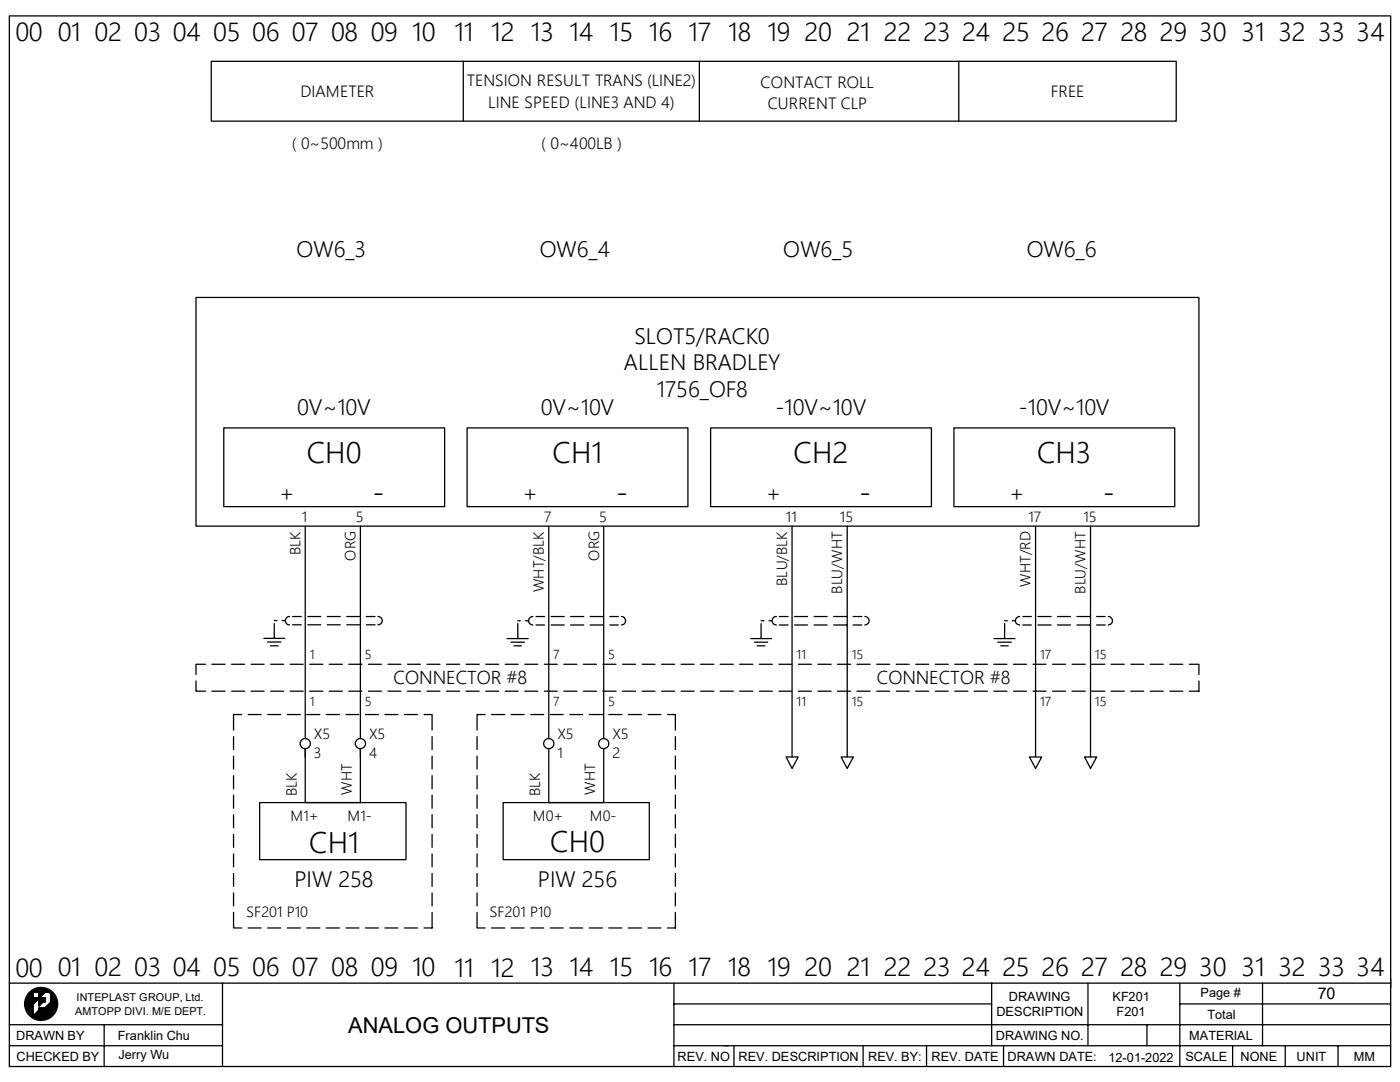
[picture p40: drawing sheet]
<svg xmlns="http://www.w3.org/2000/svg" width="279mm" height="216mm" viewBox="0 0 279 216" stroke-linecap="round" stroke-linejoin="round" font-family="sans-serif">
<defs><g id="words">
<g font-size="5.8">
<text x="61.2" y="92.4">CH0</text>
<text x="110.3" y="92.4">CH1</text>
<text x="158.4" y="92.4">CH2</text>
<text x="207" y="92.4">CH3</text>
<text x="74.3" y="100.5">-</text>
<text x="122.9" y="100.5">-</text>
<text x="171.5" y="100.5">-</text>
<text x="220.1" y="100.5">-</text>
<text x="61.7" y="170.1">CH1</text>
<text x="109.8" y="170.1">CH0</text>
</g>
<g font-size="5.1">
<text x="3.1" y="8.2">00</text>
<text x="11.5" y="8.2">01 02 03 04 05 06 07 08 09</text>
<text x="82.3" y="8.3">10</text>
<text x="90.7" y="8.3">11</text>
<text x="98.1" y="8.3">12</text>
<text x="106" y="8.2">13</text>
<text x="113.6" y="8.3">14</text>
<text x="121.7" y="8.2">15 16</text>
<text x="137.4" y="8.3">17</text>
<text x="145.3" y="8.2">18 19 20</text>
<text x="169" y="8.3">21</text>
<text x="176.4" y="8.2">22 23 24 25 26 27 28 29 30 31 32 33 34</text>
<text x="3.1" y="194.9">00</text>
<text x="11.5" y="194.8">01 02 03 04</text>
<text x="42.5" y="194.8">05 06 07 08 09 10</text>
<text x="90.7" y="194.9">11 12</text>
<text x="106" y="194.8">13</text>
<text x="113.6" y="194.8">14 15 16 17 18 19</text>
<text x="160.6" y="194.8">20</text>
<text x="169" y="194.8">21 22</text>
<text x="184.3" y="194.8">23</text>
<text x="192" y="194.8">24</text>
<text x="200.1" y="194.8">25 26</text>
<text x="215.8" y="194.8">27</text>
<text x="223.6" y="194.8">28 29 30</text>
<text x="247.8" y="194.8">31</text>
<text x="255.1" y="194.8">32 33 34</text>
</g>
<g font-size="4.4">
<text x="59.2" y="51.3">OW6_3</text>
<text x="107.7" y="51.3">OW6_4</text>
<text x="156.3" y="51.3">OW6_5</text>
<text x="204.9" y="51.3">OW6_6</text>
<text x="126.6" y="68.6">SLOT5/RACK0</text>
<text x="124.5" y="73.8">ALLEN BRADLEY</text>
<text x="59.3" y="82.8">0V~10V</text>
<text x="107.9" y="82.8">0V~10V</text>
<text x="131.1" y="79.1">1756_OF8</text>
<text x="154.8" y="82.8">-10V~10V</text>
<text x="203.3" y="82.8">-10V~10V</text>
<text x="55.8" y="100">+</text>
<text x="104.3" y="100">+</text>
<text x="152.9" y="100">+</text>
<text x="201.5" y="100">+</text>
<text x="58.8" y="177">PIW 258</text>
<text x="107.4" y="177">PIW 256</text>
<text x="69.5" y="206">ANALOG OUTPUTS</text>
</g>
<g font-size="3.6">
<text x="78.5" y="136.5">CONNECTOR #8</text>
<text x="175" y="136.5">CONNECTOR #8</text>
</g>
<g font-size="3.2">
<text x="93.1" y="17.2">TENSION RESULT TRANS (LINE2)</text>
<text x="151.8" y="17.5">CONTACT ROLL</text>
<text x="59.9" y="19.3">DIAMETER</text>
<text x="97.4" y="21.5">LINE SPEED (LINE3 AND 4)</text>
<text x="153.2" y="21.7">CURRENT CLP</text>
<text x="209.7" y="19.3">FREE</text>
<text x="58.2" y="29.7">( 0~500mm )</text>
<text x="108" y="29.7">( 0~400LB )</text>
<text x="263" y="199.4">70</text>
</g>
<g font-size="2.9">
<text x="60.2" y="104.2">1</text>
<text x="71" y="104.2">5</text>
<text x="108.6" y="104.2">7</text>
<text x="119.6" y="104.2">5</text>
<text x="156.8" y="104.2">11</text>
<text x="167.6" y="104.2">15</text>
<text x="205.2" y="104.2">17</text>
<text x="216.2" y="104.2">15</text>
<text x="59.9" y="110.7" transform="rotate(-90 59.9 110.7)">BLK</text>
<text x="71" y="111.9" transform="rotate(-90 71 111.9)">ORG</text>
<text x="119.5" y="111.9" transform="rotate(-90 119.5 111.9)">ORG</text>
<text x="108.5" y="118.2" transform="rotate(-90 108.5 118.2)">WHT/BLK</text>
<text x="157.1" y="116.9" transform="rotate(-90 157.1 116.9)">BLU/BLK</text>
<text x="168.1" y="118.4" transform="rotate(-90 168.1 118.4)">BLU/WHT</text>
<text x="205.7" y="117.1" transform="rotate(-90 205.7 117.1)">WHT/RD</text>
<text x="216.7" y="118.4" transform="rotate(-90 216.7 118.4)">BLU/WHT</text>
<text x="62.7" y="147.4">X5</text>
<text x="73.7" y="147.4">X5</text>
<text x="111.3" y="147.4">X5</text>
<text x="122.2" y="147.4">X5</text>
<text x="62.7" y="151.3">3</text>
<text x="73.7" y="151.3">4</text>
<text x="111.3" y="151.3">1</text>
<text x="122.2" y="151.3">2</text>
<text x="59.2" y="158.8" transform="rotate(-90 59.2 158.8)">BLK</text>
<text x="70.2" y="158.6" transform="rotate(-90 70.2 158.6)">WHT</text>
<text x="107.8" y="158.8" transform="rotate(-90 107.8 158.8)">BLK</text>
<text x="118.8" y="158.6" transform="rotate(-90 118.8 158.6)">WHT</text>
<text x="58" y="163.8">M1+</text>
<text x="69.3" y="163.8">M1-</text>
<text x="106.3" y="163.8">M0+</text>
<text x="117.7" y="163.8">M0-</text>
<text x="49.2" y="182.9">SF201 P10</text>
<text x="97.8" y="182.9">SF201 P10</text>
</g>
<g font-size="2.5">
<text x="61.8" y="131.5">1</text>
<text x="72.8" y="131.5">5</text>
<text x="110.4" y="131.5">7</text>
<text x="121.4" y="131.5">5</text>
<text x="159" y="131.5">11</text>
<text x="170" y="131.5">15</text>
<text x="207.6" y="131.5">17</text>
<text x="218.5" y="131.5">15</text>
<text x="61.8" y="140.8">1</text>
<text x="72.8" y="140.8">5</text>
<text x="110.4" y="140.8">7</text>
<text x="121.4" y="140.8">5</text>
<text x="159" y="140.8">11</text>
<text x="170" y="140.8">15</text>
<text x="207.6" y="140.8">17</text>
<text x="218.5" y="140.8">15</text>
<text x="198.8" y="202.8">DESCRIPTION</text>
<text x="201.3" y="199.7">DRAWING</text>
<text x="222" y="199.7">KF201</text>
<text x="222.8" y="202.7">F201</text>
<text x="239.6" y="198.9">Page #</text>
<text x="241" y="203.3">Total</text>
<text x="3.2" y="207.5">DRAWN BY</text>
<text x="23.5" y="207.5">Franklin Chu</text>
<text x="198.8" y="207.5">DRAWING NO.</text>
<text x="237.3" y="207.5">MATERIAL</text>
<text x="3.3" y="211.6">CHECKED BY</text>
<text x="23.6" y="211.4">Jerry Wu</text>
<text x="135.2" y="211.6">REV. NO REV. DESCRIPTION</text>
<text x="173.2" y="211.6">REV. BY:</text>
<text x="185.9" y="211.6">REV. DATE</text>
<text x="201.1" y="211.6">DRAWN DATE:</text>
<text x="221.2" y="211.9">12-01-2022</text>
<text x="236.6" y="211.6">SCALE</text>
<text x="247.6" y="211.6">NONE</text>
<text x="258.7" y="211.6">UNIT</text>
<text x="270.2" y="211.6">MM</text>
</g>
<g font-size="2.2">
<text x="15" y="202.4">AMTOPP DIVI. M/E DEPT.</text>
<text x="15.3" y="199.8">INTEPLAST GROUP, Ltd.</text>
</g>
</g></defs>
<g fill="none" stroke="#000" stroke-width=".25">
<path d="M1.9 3.2h275.6v209.6h-275.6zM42.2 12.2h192.5v12h-192.5zM92.5 12.2v12M139.6 12.2v12M191.3 12.2v12M39.1 59.4h200.2v45.6h-200.2zM44.7 85.4h44v15.7h-44zM93.2 85.4h44.1v15.7h-44.1zM141.8 85.4h44.1v15.7h-44.1zM190.4 85.4h44v15.7h-44zM60.9 105v42.4M71.9 105v42.4"/>
<path d="M109.5 105v42.4M120.5 105v42.4M158.1 105v46M169.1 105v46M206.7 105v46M217.6 105v46M39.1 135.9v2h1.9M41 132.5h-1.9v2.1M42.3 132.5h2.6M42.3 137.9h2.6M46.2 132.5h2.6M46.2 137.9h2.6"/>
<path d="M50.1 132.5h2.6M50.1 137.9h2.6M52.7 127.4h4.1M53.4 128.1h2.6M54 128.9h1.5M54 132.5h2.6M54 137.9h2.6M54.7 124.4v3M54.7 123.8h.6M56.3 123.8h.6M57.8 123a.83 .83 0 0 0-.9 .8 .83 .83 0 0 0 .9 .9M57.9 132.5h2.6"/>
<path d="M57.9 137.9h2.6M58.4 123h1.7M58.4 124.7h1.7M61.4 123h2.6M61.4 124.7h2.6M61.8 132.5h2.6M61.8 137.9h2.6M65.3 123h2.6M65.3 124.7h2.6M65.7 132.5h2.6M65.7 137.9h2.6M69.2 123h2.6"/>
<path d="M69.2 124.7h2.6M69.6 132.5h2.6M69.6 137.9h2.6M73.1 123h1.7M73.1 124.7h1.7M73.5 132.5h2.6M73.5 137.9h2.6M75.4 123a.83 .83 0 0 1 .9 .8 .83 .83 0 0 1-.9 .9M77.4 132.5h2.6M77.4 137.9h2.6M81.3 132.5h2.6M81.3 137.9h2.6"/>
<path d="M85.2 132.5h2.6M85.2 137.9h2.6M89.1 132.5h2.6M89.1 137.9h2.6M93 132.5h2.6M93 137.9h2.6M96.9 132.5h2.6M96.9 137.9h2.6M100.8 132.5h2.6M100.8 137.9h2.6M101.2 127.4h4.2M102 128.1h2.6"/>
<path d="M102.6 128.9h1.5M103.3 124.4v3M103.3 123.9h.5M104.7 132.5h2.6M104.7 137.9h2.6M104.9 123.9h.5M106.3 123a.85 .85 0 0 0-.8 .9 .85 .85 0 0 0 .8 .8M107 124.7h1.7M107 123h1.7M108.6 132.5h2.6M108.6 137.9h2.6M110 124.7h2.6"/>
<path d="M110 123h2.6M112.5 132.5h2.6M112.5 137.9h2.6M113.9 124.7h2.6M113.9 123h2.6M116.4 132.5h2.6M116.4 137.9h2.6M117.8 124.7h2.6M117.8 123h2.6M120.3 132.5h2.6M120.3 137.9h2.6M121.7 124.7h1.7"/>
<path d="M121.7 123h1.7M124 123a.85 .85 0 0 1 .8 .9 .85 .85 0 0 1-.8 .8M124.2 132.5h2.6M124.2 137.9h2.6M128.1 132.5h2.6M128.1 137.9h2.6M132 132.5h2.6M132 137.9h2.6M135.9 132.5h2.6M135.9 137.9h2.6M139.8 132.5h2.7M139.8 137.9h2.7"/>
<path d="M143.7 132.5h2.6M143.7 137.9h2.6M147.6 132.5h2.6M147.6 137.9h2.6M149.8 127.4h4.2M150.6 128.1h2.6M151.1 128.9h1.6M151.6 132.5h2.5M151.6 137.9h2.5M151.9 123.9h.5M151.9 124.4v3M153.5 123.9h.5"/>
<path d="M154.9 123a.85 .85 0 0 0-.8 .9 .85 .85 0 0 0 .8 .8M155.4 132.5h2.6M155.4 137.9h2.6M155.5 124.7h1.8M155.5 123h1.8M158.6 124.7h2.6M158.6 123h2.6M159.3 132.5h2.6M159.3 137.9h2.6M162.5 124.7h2.6M162.5 123h2.6M163.2 132.5h2.7"/>
<path d="M163.2 137.9h2.7M166.4 124.7h2.6M166.4 123h2.6M167.1 132.5h2.7M167.1 137.9h2.7M170.3 124.7h1.7M170.3 123h1.7M171 132.5h2.7M171 137.9h2.7M172.6 123a.85 .85 0 0 1 .8 .9 .85 .85 0 0 1-.8 .8M175 132.5h2.5M175 137.9h2.5"/>
<path d="M178.9 132.5h2.5M178.9 137.9h2.5M182.8 132.5h2.5M182.8 137.9h2.5M186.6 132.5h2.6M186.6 137.9h2.6M190.5 132.5h2.7M190.5 137.9h2.7M194.4 132.5h2.7M194.4 137.9h2.7M198.3 132.5h2.7M198.3 137.9h2.7"/>
<path d="M198.4 127.4h4.2M199.1 128.1h2.7M199.7 128.9h1.5M200.5 123.9h.5M200.5 124.4v3M202 123.9h.6M202.3 132.5h2.6M202.3 137.9h2.6M203.5 123a.85 .85 0 0 0-.9 .9 .85 .85 0 0 0 .9 .8M204.1 124.7h1.7M204.1 123h1.7M206.2 132.5h2.5"/>
<path d="M206.2 137.9h2.5M207.1 124.7h2.7M207.1 123h2.7M210.1 132.5h2.5M210.1 137.9h2.5M211 124.7h2.7M211 123h2.7M214 132.5h2.6M214 137.9h2.6M214.9 124.7h2.7M214.9 123h2.7M217.8 132.5h2.7"/>
<path d="M217.8 137.9h2.7M218.9 124.7h1.7M218.9 123h1.7M221.2 123a.85 .85 0 0 1 .8 .9 .85 .85 0 0 1-.8 .8M221.7 132.5h2.7M221.7 137.9h2.7M225.7 132.5h2.6M225.7 137.9h2.6M229.6 132.5h2.6M229.6 137.9h2.6M233.5 132.5h2.6M233.5 137.9h2.6"/>
<path d="M237.4 132.5h1.9v2.1M239.3 135.9v2h-1.9M46.6 147v2.6M46.6 150.9v2.6M46.6 154.8v2.6M46.6 158.7v2.6M48.2 142.6h-1.6v3.1M49.5 142.6h2.6M53.4 142.6h2.6M57.3 142.6h2.6M60.9 149.4v10.7h11v-10.7M61.2 142.6h2.6"/>
<path d="M65.1 142.6h2.6M69 142.6h2.6M72.9 142.6h2.6M76.8 142.6h2.6M80.7 142.6h2.6M84.6 142.6h1.6v3.1M86.2 147v2.6M86.2 150.9v2.6M86.2 154.8v2.6M86.2 158.7v2.6M95.2 147v2.6M95.2 150.9v2.6"/>
<path d="M95.2 154.8v2.6M95.2 158.7v2.6M96.8 142.6h-1.6v3.1M98.1 142.6h2.6M102 142.6h2.6M105.9 142.6h2.6M109.5 149.4v10.7h11v-10.7M109.8 142.6h2.6M113.7 142.6h2.6M117.6 142.6h2.6M121.5 142.6h2.6M125.4 142.6h2.6"/>
<path d="M129.3 142.6h2.6M133.2 142.6h1.6v3.1M134.8 147v2.6M134.8 150.9v2.6M134.8 154.8v2.6M134.8 158.7v2.6M156.9 151h2.4l-1.2 2.3zM167.9 151h2.4l-1.2 2.3zM205.4 151h2.5l-1.2 2.3zM216.5 151h2.4l-1.3 2.3zM46.6 162.6v2.6M46.6 166.5v2.6"/>
<path d="M46.6 170.4v2.6M46.6 174.3v2.6M46.6 178.2v2.6M51.8 160.1h29.2v11.4h-29.2zM86.2 162.6v2.6M86.2 166.5v2.6M86.2 170.4v2.6M86.2 174.3v2.6M86.2 178.2v2.6M95.2 162.6v2.6M95.2 166.5v2.6M95.2 170.4v2.6"/>
<path d="M95.2 174.3v2.6M95.2 178.2v2.6M100.4 160.1h29.2v11.4h-29.2zM134.8 162.6v2.6M134.8 166.5v2.6M134.8 170.4v2.6M134.8 174.3v2.6M134.8 178.2v2.6M1.9 196.2h275.6M6.2 198l-.4 .4M6.5 197.8l-.9 .8M6.6 198.1l-1.4 1.4"/>
<path d="M6.6 198.2l-1.4 1.4M6.6 198.2l-1.4 1.5M6.6 198.3l-1.4 1.5M6.6 198.3l-1.4 1.6M6.6 198.4l-1.4 1.5M6.6 198.6l-1.5 1.6M6.6 198.7l-1.5 1.5M6.6 198.8l-1.5 1.5M6.6 198.8l-1.5 1.6M6.6 198.9l-1.5 1.5 1.5-1.4M6.6 199l-1.5 1.6M6.6 199.1l-1.5 1.5"/>
<path d="M6.6 199.2l-1.5 1.5M6.7 197.7l-1.2 1.1M6.8 199.2l-1.6 1.6M6.8 197.6l-1.3 1.4M6.9 199.2l-1.7 1.7M6.9 197.5l-1.5 1.6M7 199.2l-1.8 1.8M7.1 197.5l-1.8 1.7M7.1 199.2l-1.9 1.9M7.2 197.4l-1.9 1.9M7.2 198l.8-.7-.8 .7M7.2 199.2l-2 1.9"/>
<path d="M7.2 199.2l-2 2M7.3 197.4l-2.1 2M7.3 199.2l-2.1 2.1M7.4 197.4l-.7 .6M7.4 199.2l-2.1 2.1 2.2-2.1M7.5 197.4l-.7 .6M7.5 197.3l-.6 .7M7.5 199.2l-2.2 2.2M7.6 199.2l-2.3 2.3M7.6 197.3l-.7 .7M7.7 197.3l-.7 .7M7.8 199.1l1.6-1.6-4.1 4"/>
<path d="M7.8 197.3l-.7 .7M7.8 198.6l1.3-1.2-1.3 1.3M7.8 197.8v1.3h-1.3M7.9 197.3l-.8 .7M7.9 199.1v.1M8 199.2l-.2 .1M8 199.1l-.2 .2M8.1 197.3l-.8 .7M8.1 199.1l-.3 .3 .3-.2M8.2 197.2l-.8 .8M8.2 199.1l-.4 .4M8.2 197.2l-.7 .8"/>
<path d="M8.2 199.2l-.4 .4M8.3 197.3l-.8 .7M8.3 199.1l-.5 .5 .5-.4M8.4 197.3l-.8 .7M8.4 199.1l-.6 .6M8.4 197.3l-.7 .7M8.4 199.2l-.6 .6M8.5 197.3l-.8 .7M8.5 199.1l-.7 .8M8.6 199.2l-.8 .7M8.6 199.1l-.8 .8M8.6 197.3l-.8 .8"/>
<path d="M8.6 199.2l-.8 .8M8.7 197.3l-.9 .9M8.7 199.1l-.9 1M8.8 199.1l-1 1 1-.9M8.8 197.3l-1 1M8.9 199.1l-1.1 1.1M8.9 197.3l-1.1 1.1M8.9 199.1l-1.1 1.1 1.1-1M8.9 197.4l-1.1 1.1 1.2-1.1M9 199.4l-1.2 1.2M9 199.5l-1.2 1.2M9 199.7l-.3 .2"/>
<path d="M9 199.9h-.2M9 199.1l-1.2 1.2 1.2-1.1M9 199.1l-1.2 1.3 1.2-1.2M9 199.2l-1.2 1.2 1.2-1.1M9 199.3l-1.2 1.2 1.2-1.1M9 199.3l-1.2 1.3M9 199.4l-1.2 1.3M9 199.5l-.4 .4M9 199.7l-.2 .2 .2-.3-.3 .3M9 199.8v.1M9 199.1h-1.2v1.6l.8-.8M9 199.1v.8h-.4"/>
<path d="M9.1 197.4l-1.3 1.4M9.3 197.4l-1.5 1.5M9.3 197.4l-1.5 1.6M9.4 197.5l-4 4.1 2.3-2.4M9.5 197.5l-.5 .5M9.6 197.6l-.5 .4M9.7 198l.2-.2-.2 .2M9.7 197.6l-.5 .4M9.7 197.7l-.4 .3M9.7 197.7l-.3 .3M9.8 197.7l-.4 .3M9.8 197.7l-.3 .3"/>
<path d="M9.8 198l.2-.1-.1 .1M9.9 197.9l.3 .3M9.9 197.7l-.3 .3M10 197.8l-.2 .2M10 198.1l.2-.1-.2 .2M10.1 197.9l-.2 .2 .2-.1M10.1 199.9l.9-.8-4.1 4.1M10.2 198l-.1 .2 .2-.1M10.3 198.2v1.7l-1.3 1.3h-1.2v.4l-1.3 1.2M10.3 198.1l-.2 .2M10.3 198.1l-.2 .3M10.4 198.2l-.3 .2"/>
<path d="M10.4 198.2l-.3 .4M10.5 198.3l-.4 .4M10.5 198.3l-.4 .5M10.6 198.4l-.5 .4M10.6 198.4l-.5 .5M10.6 198.5l-.5 .5M10.7 198.5l-.6 .6 .6-.6M10.7 198.6l-.6 .6M10.8 198.6l-.7 .6M10.8 198.7l-.7 .6M10.8 198.7l-.7 .7M10.8 198.8l-.7 .7"/>
<path d="M10.9 198.8l-.8 .8M10.9 198.9l-.8 .7M10.9 198.9l-.8 .8M11 199l-.9 .8M11 199l-.9 .9M11 199.1l-4 4.1M11 199.2l-3.9 4M11.1 199.3l-3.9 3.9M11.1 199.4l-3.9 3.8M11.1 199.4l-3.8 3.9M11.1 199.5l-3.7 3.8 3.8-3.7M11.2 199.7l-3.6 3.6"/>
<path d="M11.2 199.8l-3.6 3.6M11.2 199.8l-3.5 3.6M11.2 199.9l-3.5 3.5M11.3 199.9l-3.5 3.5M44.4 196.2v8.3M46.6 182.1v3.1h1.6M49.5 185.2h2.6M53.4 185.2h2.6M57.3 185.2h2.6M61.2 185.2h2.6M65.1 185.2h2.6M69 185.2h2.6"/>
<path d="M72.9 185.2h2.6M76.8 185.2h2.6M80.7 185.2h2.6M86.2 182.1v3.1h-1.6M95.2 182.1v3.1h1.6M98.1 185.2h2.6M102 185.2h2.6M105.9 185.2h2.6M109.8 185.2h2.6M113.7 185.2h2.6M117.6 185.2h2.6M121.5 185.2h2.6"/>
<path d="M125.4 185.2h2.6M129.3 185.2h2.6M134.5 196.2v16.6M134.8 182.1v3.1h-1.6M197.9 196.2v12.5M217.1 196.2v12.5M235.5 196.2v16.6M252 196.2v12.5M277.5 195.2v1.9M1.9 204.5h42.5M1.9 208.7h42.5M5.1 200l1.5-1.5-1.5 1.6"/>
<path d="M6.6 200.4l-1.2 1.3M6.6 200.5l-1.1 1.3M6.6 200.7l-1.1 1.1M6.6 200.7l-1.1 1.2M6.6 200.9l-1 1.1M6.6 201l-1 1M6.6 201.1l-.9 1M6.6 201.2l-.9 .9 .9-.8M6.6 201.3l-.8 .9M6.6 201.4l-.8 .9M6.6 201.6l-.7 .8M6.6 201.7l-.7 .7"/>
<path d="M6.6 201.9l-.6 .6M6.6 202l-.5 .6M6.6 202.1l-.5 .5M6.6 200.4l-1.2 1.2M6.6 201.5l-.8 .8M6.6 201.8l-.6 .6M6.6 201.8l-.6 .7M6.6 201.9l-.5 .7M6.6 202.1l-.4 .5M6.6 202.2l-.4 .5 .4-.4M6.6 202.4l-.3 .3M6.6 202.4l-.3 .4"/>
<path d="M6.6 202.6l-.2 .2M7.5 203.3l3.7-3.7-3.7 3.7M7.8 201.1h.1M7.9 201.1l-.1 .1M8 201.1l-.2 .2M8.2 201.1l-.4 .4M8.3 201.1l-1.9 1.8M8.3 201.1l-1.8 1.8M8.4 201.1l-1.8 1.8 1.9-1.8M8.6 201.1l-2 1.9M8.7 201.1l-2 1.9M8.7 201.1l-1.9 2"/>
<path d="M8.8 201.1l-2 2M8.9 201.1l-2 2M10.7 202.1l-.7 .7M10.8 201.9l-1 1M10.9 201.8l-1.2 1.2M11 201.6l-1.5 1.5M11 201.5l-1.6 1.7M11.1 201.3l-1.9 1.9M11.1 201.4l-1.8 1.8M11.1 201.2l-2 2.1M11.2 201l-2.3 2.3M11.2 201.1l-2.2 2.2"/>
<path d="M11.2 200.8l-2.6 2.6M11.2 200.8l-2.5 2.6M11.2 200.9l-2.4 2.4M11.3 200l-3.4 3.4M11.3 200.1l-3.4 3.3M11.3 200.1l-3.3 3.3M11.3 200.2l-3.3 3.2M11.3 200.3l-3.2 3.1M11.3 200.3l-3.1 3.1 3.1-3M11.3 200.4l-3 3M11.3 200.5l-2.9 2.9M11.3 200.6l-2.8 2.8"/>
<path d="M11.3 200.7l-2.7 2.7M20.8 204.5v8.3M44.4 204.5v8.3M134.5 204.5h143M134.5 208.7h143M134.5 200.3h63.4M146.5 208.7v4.1M172.3 208.7v4.1M184.9 208.7v4.1M200.3 208.7v4.1M228.9 204.5v4.2M235.5 200.3h42"/>
<path d="M246 208.7v4.1M256.5 208.7v4.1M267 208.7v4.1"/>
<circle cx="60.9" cy="148.4" r="1.02"/>
<circle cx="71.9" cy="148.4" r="1.02"/>
<circle cx="109.5" cy="148.4" r="1.02"/>
<circle cx="120.5" cy="148.4" r="1.02"/>
<circle cx="8.2" cy="200.3" r="3.3"/>
</g>
<use href="#words"/>
</svg>
